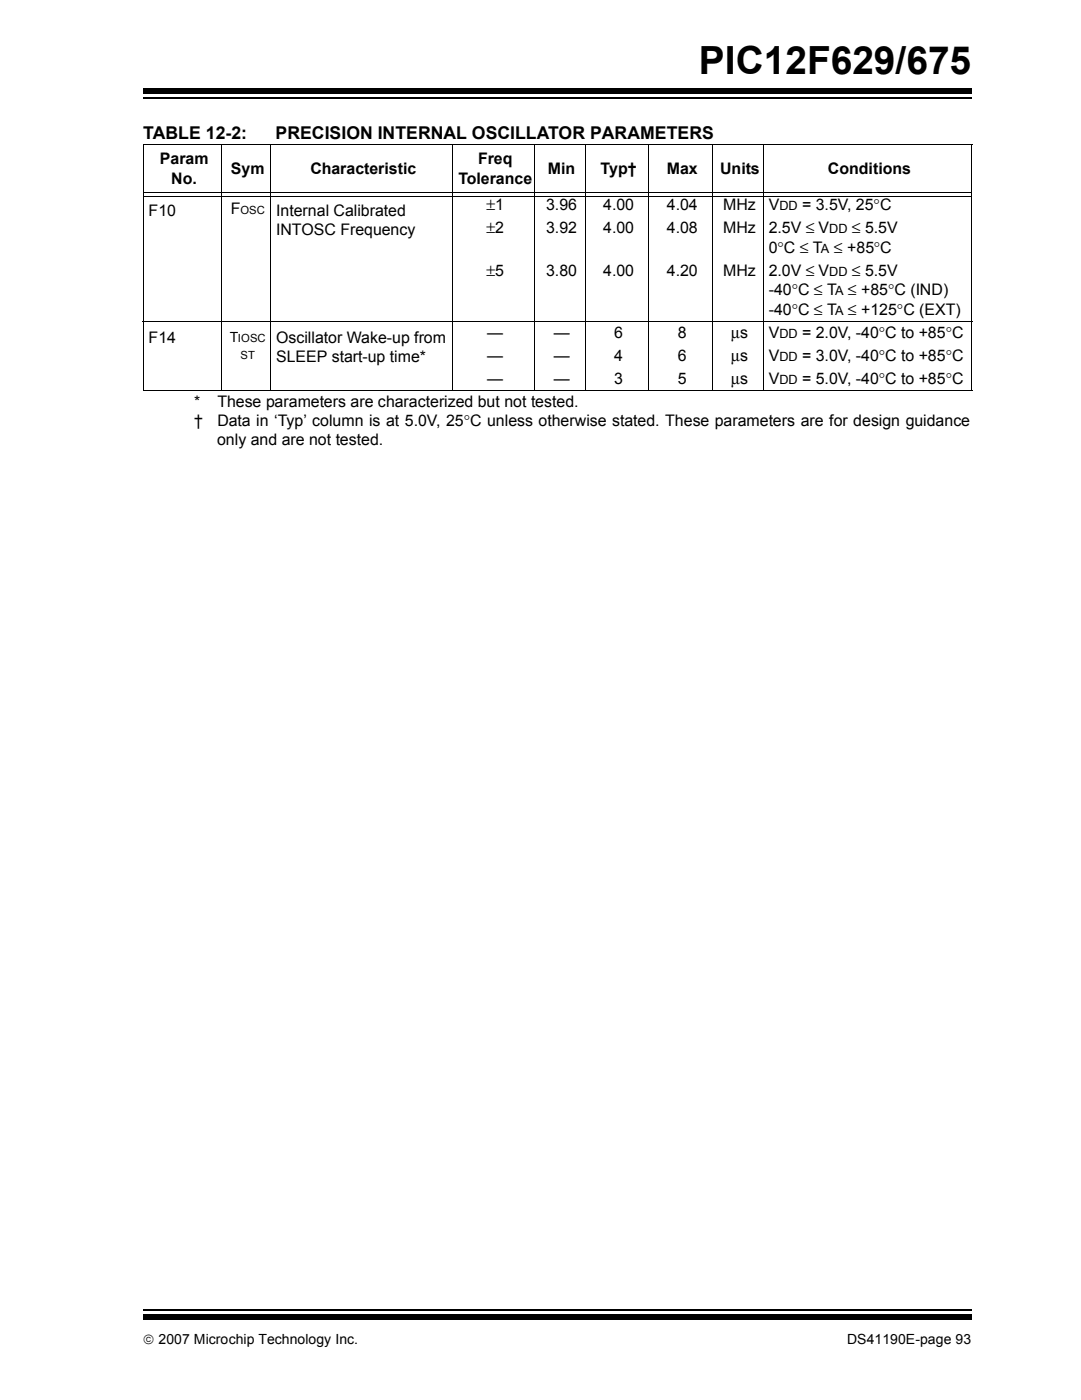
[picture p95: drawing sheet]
<svg xmlns="http://www.w3.org/2000/svg" width="216mm" height="279mm" viewBox="0 0 216 279" stroke-linecap="round" stroke-linejoin="round" font-family="sans-serif">
<defs><g id="words">
<text font-size="7.7" x="139.4" y="14.7">PIC12F629/675</text>
<g font-size="3.5">
<text x="28.6" y="27.7">TABLE 12-2:</text>
<text x="54.9" y="27.7">PRECISION INTERNAL OSCILLATOR PARAMETERS</text>
</g>
<g font-size="3.2">
<text x="31.9" y="32.8">Param</text>
<text x="46.1" y="34.8">Sym</text>
<text x="61.9" y="34.8">Characteristic</text>
<text x="95.3" y="32.8">Freq</text>
<text x="109.3" y="34.8">Min</text>
<text x="119.8" y="34.8">Typ†</text>
<text x="133" y="34.8">Max</text>
<text x="143.6" y="34.8">Units</text>
<text x="165.1" y="34.8">Conditions</text>
<text x="34.2" y="36.7">No.</text>
<text x="91.4" y="36.7">Tolerance</text>
<text x="97" y="42">±1</text>
<text x="108.9" y="42">3.96</text>
<text x="120.3" y="42">4.00</text>
<text x="133" y="42">4.04</text>
<text x="144.2" y="42">MHz</text>
<text x="153.3" y="42">V</text>
<text x="159.9" y="42">= 3.5V, 25°C</text>
<text x="29.6" y="43.1">F10</text>
<text x="46" y="42.8">F</text>
<text x="55.1" y="43.1">Internal Calibrated</text>
<text x="55.1" y="46.9">INTOSC Frequency</text>
<text x="97" y="46.6">±2</text>
<text x="108.9" y="46.6">3.92</text>
<text x="120.3" y="46.6">4.00</text>
<text x="133" y="46.6">4.08</text>
<text x="144.2" y="46.6">MHz</text>
<text x="153.3" y="46.6">2.5V ≤ V</text>
<text x="169.9" y="46.6">≤ 5.5V</text>
<text x="153.3" y="50.5">0°C ≤ T ≤ +85°C</text>
<text x="97" y="55">±5</text>
<text x="108.9" y="55">3.80</text>
<text x="120.3" y="55">4.00</text>
<text x="133" y="55">4.20</text>
<text x="144.2" y="55">MHz</text>
<text x="153.3" y="55">2.0V ≤ V</text>
<text x="153.3" y="58.9">-40°C ≤ T ≤ +85°C (IND)</text>
<text x="169.9" y="55">≤ 5.5V</text>
<text x="153.3" y="62.8">-40°C ≤ T ≤ +125°C (EXT)</text>
<text x="29.6" y="68.5">F14</text>
<text x="55.1" y="68.5">Oscillator Wake-up from</text>
<text x="97.2" y="67.4">—</text>
<text x="97.2" y="72">—</text>
<text x="110.4" y="67.4">—</text>
<text x="110.4" y="72">—</text>
<text x="122.5" y="67.4">6</text>
<text x="122.5" y="72">4</text>
<text x="135.2" y="67.4">8</text>
<text x="135.2" y="72">6</text>
<text x="145.8" y="67.4">μs</text>
<text x="145.8" y="72">μs</text>
<text x="153.3" y="67.4">V</text>
<text x="153.3" y="72">V</text>
<text x="159.9" y="67.4">= 2.0V, -40°C to +85°C</text>
<text x="159.9" y="72">= 3.0V, -40°C to +85°C</text>
<text x="55.1" y="72.3">SLEEP start-up time*</text>
<text x="97.2" y="76.5">—</text>
<text x="110.4" y="76.5">—</text>
<text x="122.5" y="76.5">3</text>
<text x="135.2" y="76.5">5</text>
<text x="145.8" y="76.5">μs</text>
<text x="153.3" y="76.5">V</text>
<text x="159.9" y="76.5">= 5.0V, -40°C to +85°C</text>
<text x="38.7" y="81.2">*</text>
<text x="43.3" y="81.2">These parameters are characterized but not tested.</text>
<text x="38.7" y="85">†</text>
<text x="43.3" y="88.9">only and are not tested.</text>
<text x="43.3" y="85">Data in ‘Typ’ column is at 5.0V, 25°C unless otherwise stated. These parameters are for design guidance</text>
</g>
<g font-size="2.8">
<text x="45.8" y="68.2">T</text>
<text x="28.6" y="268.1">© 2007 Microchip Technology Inc.</text>
<text x="168.9" y="268.1">DS41190E-page 93</text>
</g>
<g font-size="2.5">
<text x="155.4" y="42">DD</text>
<text x="165.3" y="46.6">DD</text>
<text x="163.7" y="50.5">A</text>
<text x="165.3" y="55">DD</text>
<text x="166.5" y="58.9">A</text>
<text x="166.5" y="62.8">A</text>
<text x="155.4" y="67.4">DD</text>
<text x="155.4" y="72">DD</text>
<text x="155.4" y="76.5">DD</text>
</g>
<g font-size="2.2">
<text x="48" y="42.8">OSC</text>
<text x="47.5" y="68.2">IOSC</text>
<text x="48" y="71.7">ST</text>
</g>
</g></defs>
<path d="M28.6 261.4h165.1" fill="none" stroke="#000" stroke-width=".34"/>
<path d="M28.6 262.4h165.1v1h-165.1z" fill="#000"/>
<path d="M28.6 17.3h165.1v5.4h-165.1z" fill="#fff"/>
<path d="M28.6 19.6h165.1" fill="none" stroke="#000" stroke-width=".34"/>
<path d="M28.6 17.7h165.1v1.1h-165.1z" fill="#000"/>
<g fill="none" stroke="#000" stroke-width=".2">
<path d="M28.5 28.9h165.4M28.6 29v48.9M28.7 38.4h165M28.7 39.2h165M44.1 28.8v49.3M54 28.8v49.3M90.2 28.8v49.3M106.6 28.8v49.3M116.7 28.8v49.3M129.4 28.8v49.3M142.1 28.8v49.3M152.2 28.8v49.3"/>
<path d="M193.8 29v35.1M28.5 64.2h165.4M28.5 78h165.4M193.8 64.3v13.6"/>
</g>
<use href="#words"/>
</svg>
